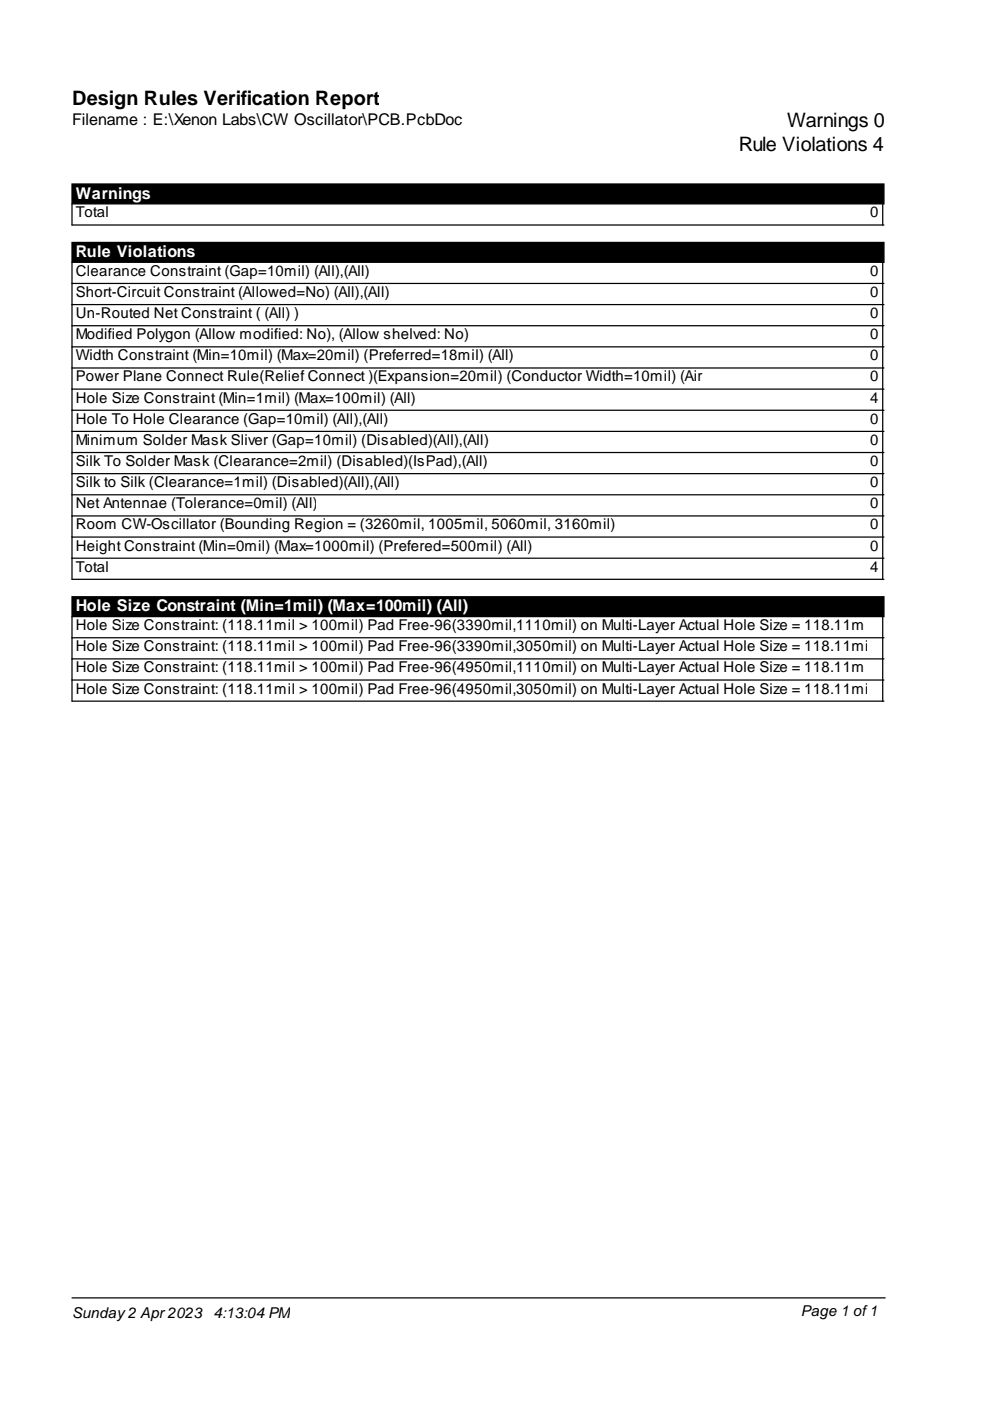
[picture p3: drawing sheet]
<svg xmlns="http://www.w3.org/2000/svg" width="210mm" height="297mm" viewBox="0 0 210 297" stroke-linecap="round" stroke-linejoin="round" font-family="sans-serif">
<defs><g id="words">
<g font-size="4.2">
<text x="15.3" y="22.3">Design Rules Verification Report</text>
<text x="166.9" y="27">Warnings 0</text>
<text x="156.6" y="32">Rule Violations 4</text>
</g>
<text font-size="3.4" x="15.3" y="26.6">Filename : E:\Xenon Labs\CW Oscillator\PCB.PcbDoc</text>
<g font-size="3.4" fill="#fff">
<text x="16.1" y="42.1">Warnings</text>
<text x="16.1" y="54.5">Rule Violations</text>
<text x="16.1" y="129.6">Hole Size Constraint (Min=1mil) (Max=100mil) (All)</text>
</g>
<g font-size="3.2">
<text x="16.1" y="46.1">Total</text>
<text x="184.5" y="46.1">0</text>
<text x="16.1" y="58.5">Clearance Constraint (Gap=10mil) (All),(All)</text>
<text x="184.5" y="58.5">0</text>
<text x="16.1" y="63">Short-Circuit Constraint (Allowed=No) (All),(All)</text>
<text x="184.5" y="63">0</text>
<text x="16.1" y="67.4">Un-Routed Net Constraint ( (All) )</text>
<text x="16.1" y="71.9">Modified Polygon (Allow modified: No), (Allow shelved: No)</text>
<text x="184.5" y="67.4">0</text>
<text x="184.5" y="71.9">0</text>
<text x="16.1" y="76.4">Width Constraint (Min=10mil) (Max=20mil) (Preferred=18mil) (All)</text>
<text x="184.5" y="76.4">0</text>
<text x="16.1" y="80.9">Power Plane Connect Rule(Relief Connect )(Expansion=20mil) (Conductor Width=10mil) (Air</text>
<text x="184.5" y="80.9">0</text>
<text x="16.1" y="85.4">Hole Size Constraint (Min=1mil) (Max=100mil) (All)</text>
<text x="16.1" y="89.8">Hole To Hole Clearance (Gap=10mil) (All),(All)</text>
<text x="184.5" y="85.4">4</text>
<text x="184.5" y="89.8">0</text>
<text x="16.1" y="94.3">Minimum Solder Mask Sliver (Gap=10mil) (Disabled)(All),(All)</text>
<text x="184.5" y="94.3">0</text>
<text x="16.1" y="98.8">Silk To Solder Mask (Clearance=2mil) (Disabled)(IsPad),(All)</text>
<text x="184.5" y="98.8">0</text>
<text x="16.1" y="103.3">Silk to Silk (Clearance=1mil) (Disabled)(All),(All)</text>
<text x="16.1" y="107.8">Net Antennae (Tolerance=0mil) (All)</text>
<text x="184.5" y="103.3">0</text>
<text x="184.5" y="107.8">0</text>
<text x="16.1" y="112.2">Room CW-Oscillator (Bounding Region = (3260mil, 1005mil, 5060mil, 3160mil)</text>
<text x="184.5" y="112.2">0</text>
<text x="16.1" y="116.7">Height Constraint (Min=0mil) (Max=1000mil) (Prefered=500mil) (All)</text>
<text x="184.5" y="116.7">0</text>
<text x="16.1" y="121.2">Total</text>
<text x="184.5" y="121.2">4</text>
<text x="16.1" y="133.6">Hole Size Constraint: (118.11mil &gt; 100mil) Pad Free-96(3390mil,1110mil) on Multi-Layer Actual Hole Size = 118.11mil</text>
<text x="16.1" y="138.1">Hole Size Constraint: (118.11mil &gt; 100mil) Pad Free-96(3390mil,3050mil) on Multi-Layer Actual Hole Size = 118.11mil</text>
<text x="16.1" y="142.6">Hole Size Constraint: (118.11mil &gt; 100mil) Pad Free-96(4950mil,1110mil) on Multi-Layer Actual Hole Size = 118.11mil</text>
<text x="16.1" y="147">Hole Size Constraint: (118.11mil &gt; 100mil) Pad Free-96(4950mil,3050mil) on Multi-Layer Actual Hole Size = 118.11mil</text>
<text x="15.3" y="279.4">Sunday2 Apr2023</text>
<text x="45.3" y="279.4">4:13:04 PM</text>
<text x="169.8" y="279.1">Page 1 of1</text>
</g>
</g></defs>
<path d="M15.3 39h172.1v4.2h-172.1zM15.3 51.4h172.1v4.2h-172.1zM15.3 126.5h172.1v4.2h-172.1z" fill="#000" stroke="#000" stroke-width=".26"/>
<g fill="none" stroke="#000" stroke-width=".26">
<path d="M15.3 43.2v4.5h172.1M15.3 55.6v67.2h172.1M187.2 43.2v4.5M187.2 55.6v67.2M15.3 60.1h172.1M15.3 64.6h172.1M15.3 69.1h172.1M15.3 73.5h172.1M15.3 78h172.1M15.3 82.5h172.1M15.3 87h172.1M15.3 91.5h172.1"/>
<path d="M15.3 95.9h172.1M15.3 100.4h172.1M15.3 104.9h172.1M15.3 109.4h172.1M15.3 113.9h172.1M15.3 118.3h172.1M15.3 130.7v18h172.1M15.3 135.2h172.1M15.3 139.7h172.1M187.2 130.7v18M15.3 144.2h172.1M15.3 275.2h172.4"/>
</g>
<use href="#words"/>
</svg>
